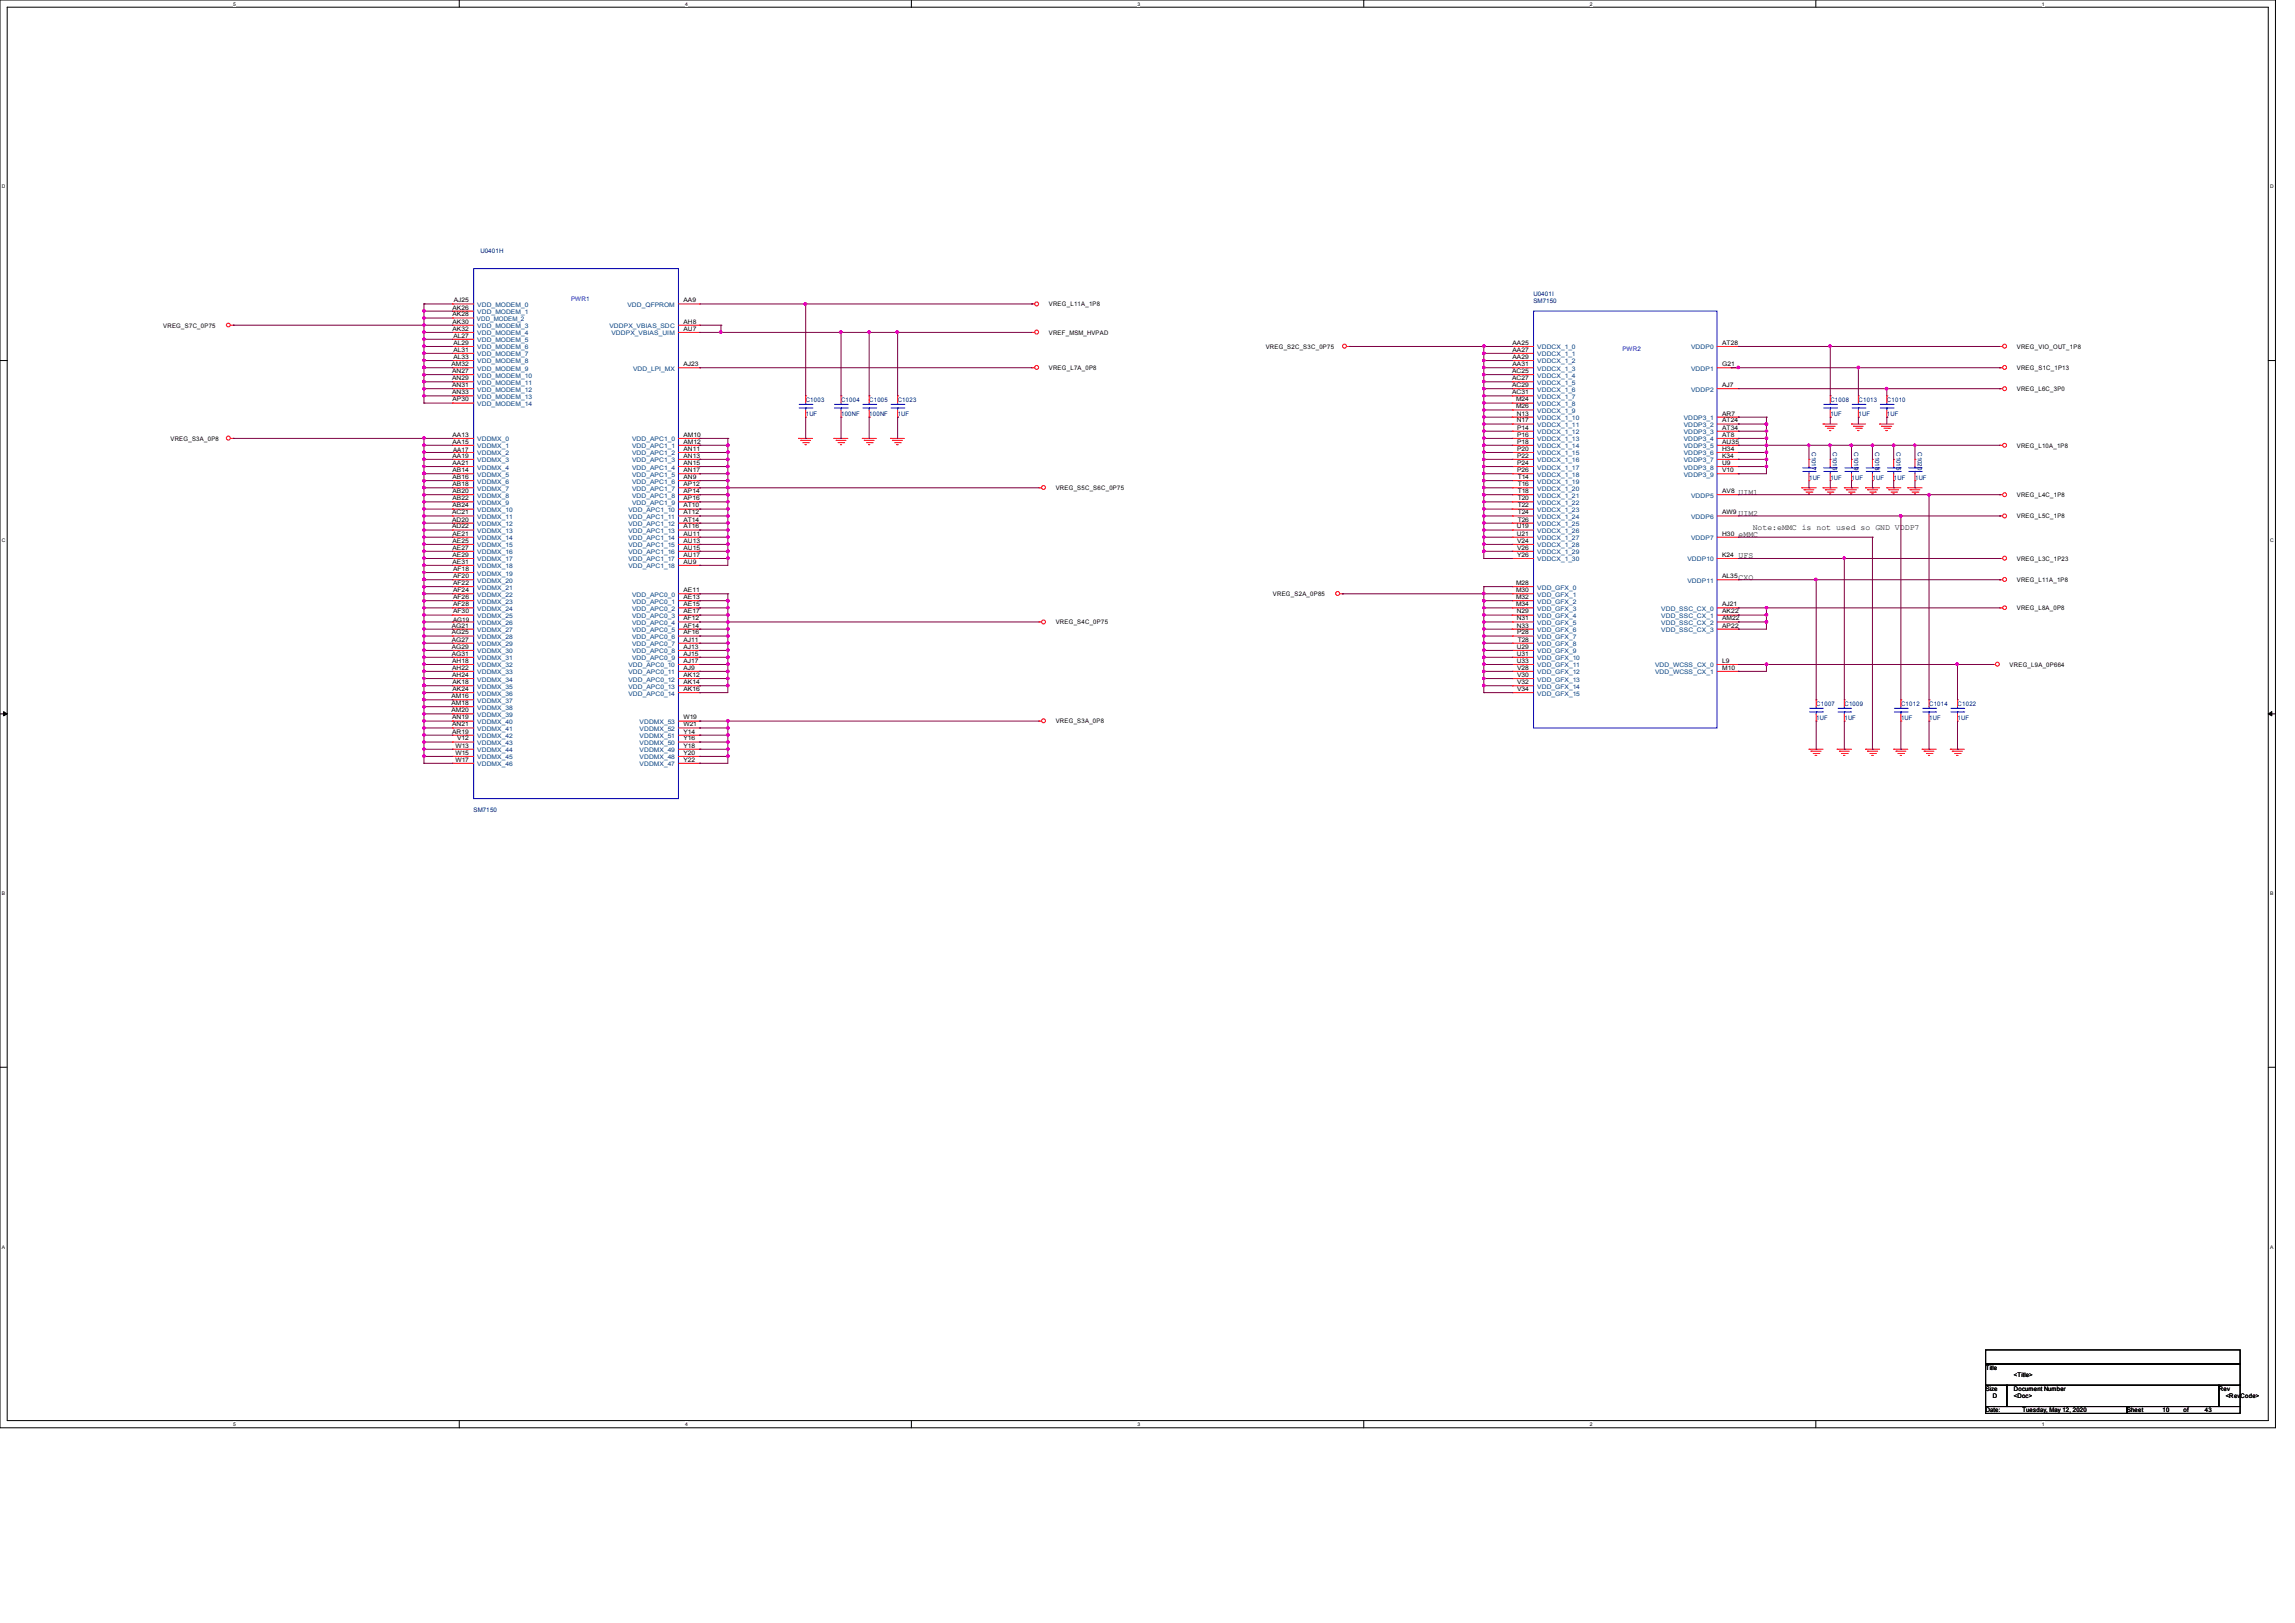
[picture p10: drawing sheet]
<svg xmlns="http://www.w3.org/2000/svg" width="297mm" height="210mm" viewBox="0 0 297 210" stroke-linecap="round" stroke-linejoin="round" font-family="sans-serif">
<defs><g id="words">
<g font-size="1.1">
<text x="225" y="64.1">UIM1</text>
<text x="225" y="69.5">eMMC</text>
<text x="225" y="66.8">UIM2</text>
<text x="226.8" y="68.6">Note:eMMC is not used so GND VDDP7</text>
<text x="225" y="75">CXO</text>
<text x="225" y="72.3">UFS</text>
</g>
<g font-size=".8" fill="#000080">
<text x="62.2" y="32.8">U0401H</text>
<text x="198.5" y="38.3">U0401I</text>
<text x="198.5" y="39.2">SM7150</text>
<text x="104.3" y="52">C1003</text>
<text x="104.3" y="53.8">1UF</text>
<text x="108.8" y="52">C1004</text>
<text x="108.8" y="53.8">100NF</text>
<text x="112.5" y="52">C1005</text>
<text x="112.5" y="53.8">100NF</text>
<text x="116.2" y="52">C1023</text>
<text x="116.2" y="53.8">1UF</text>
<text x="236.9" y="52">C1008</text>
<text x="236.9" y="53.8">1UF</text>
<text x="240.5" y="52">C1013</text>
<text x="240.5" y="53.8">1UF</text>
<text x="244.2" y="52">C1010</text>
<text x="244.2" y="53.8">1UF</text>
<text x="234.5" y="58.5" transform="rotate(90 234.5 58.5)">C1017</text>
<text x="237.2" y="58.5" transform="rotate(90 237.2 58.5)">C1016</text>
<text x="240" y="58.5" transform="rotate(90 240 58.5)">C1019</text>
<text x="242.7" y="58.5" transform="rotate(90 242.7 58.5)">C1018</text>
<text x="245.4" y="58.5" transform="rotate(90 245.4 58.5)">C1015</text>
<text x="248.2" y="58.5" transform="rotate(90 248.2 58.5)">C1020</text>
<text x="234.1" y="62.1">1UF</text>
<text x="236.9" y="62.1">1UF</text>
<text x="239.6" y="62.1">1UF</text>
<text x="242.3" y="62.1">1UF</text>
<text x="245.1" y="62.1">1UF</text>
<text x="247.8" y="62.1">1UF</text>
<text x="235" y="91.3">C1007</text>
<text x="235" y="93.1">1UF</text>
<text x="238.7" y="91.3">C1009</text>
<text x="238.7" y="93.1">1UF</text>
<text x="246" y="91.3">C1012</text>
<text x="246" y="93.1">1UF</text>
<text x="249.7" y="91.3">C1014</text>
<text x="249.7" y="93.1">1UF</text>
<text x="253.3" y="91.3">C1022</text>
<text x="253.3" y="93.1">1UF</text>
<text x="61.3" y="105">SM7150</text>
</g>
<g font-size=".8">
<text x="58.6" y="40">AK26</text>
<text x="58.6" y="40.9">AK28</text>
<text x="58.6" y="41.9">AK30</text>
<text x="58.7" y="39.1">AJ25</text>
<text x="88.4" y="39.1">AA9</text>
<text x="88.4" y="41.9">AH8</text>
<text x="135.7" y="39.6">VREG_L11A_1P8</text>
<text x="21.1" y="42.4">VREG_S7C_0P75</text>
<text x="58.4" y="47.4">AM32</text>
<text x="58.6" y="42.8">AK32</text>
<text x="58.7" y="43.7">AL27</text>
<text x="58.7" y="44.6">AL29</text>
<text x="58.7" y="45.5">AL31</text>
<text x="58.7" y="46.4">AL33</text>
<text x="88.4" y="42.8">AU7</text>
<text x="88.4" y="47.4">AJ23</text>
<text x="135.7" y="43.3">VREF_MSM_HVPAD</text>
<text x="135.7" y="47.9">VREG_L7A_0P8</text>
<text x="163.8" y="45.1">VREG_S2C_S3C_0P75</text>
<text x="195.7" y="44.6">AA25</text>
<text x="195.7" y="45.5">AA27</text>
<text x="195.7" y="46.4">AA29</text>
<text x="195.7" y="47.4">AA31</text>
<text x="222.9" y="44.6">AT28</text>
<text x="222.9" y="47.4">G21</text>
<text x="261" y="45.1">VREG_VIO_OUT_1P8</text>
<text x="261" y="47.9">VREG_S1C_1P13</text>
<text x="58.5" y="48.3">AN27</text>
<text x="58.5" y="49.2">AN29</text>
<text x="58.5" y="50.1">AN31</text>
<text x="58.5" y="51">AN33</text>
<text x="58.6" y="51.9">AP30</text>
<text x="195.7" y="48.3">AC25</text>
<text x="195.7" y="49.2">AC27</text>
<text x="195.7" y="50.1">AC29</text>
<text x="195.7" y="51">AC31</text>
<text x="196.2" y="51.9">M24</text>
<text x="196.2" y="52.8">M26</text>
<text x="196.3" y="53.8">N13</text>
<text x="222.9" y="50.1">AJ7</text>
<text x="222.9" y="53.8">AR7</text>
<text x="261" y="50.6">VREG_L6C_3P0</text>
<text x="22.1" y="57">VREG_S3A_0P8</text>
<text x="58.6" y="56.5">AA13</text>
<text x="58.6" y="57.4">AA15</text>
<text x="58.6" y="59.2">AA19</text>
<text x="58.6" y="58.5">AA17</text>
<text x="88.4" y="56.5">AM10</text>
<text x="88.4" y="57.4">AM12</text>
<text x="88.4" y="58.3">AN11</text>
<text x="88.4" y="59.2">AN13</text>
<text x="196.3" y="54.7">N17</text>
<text x="196.3" y="55.6">P14</text>
<text x="196.3" y="56.5">P16</text>
<text x="196.3" y="57.4">P18</text>
<text x="196.3" y="58.3">P20</text>
<text x="196.3" y="59.2">P22</text>
<text x="222.9" y="54.7">AT24</text>
<text x="222.9" y="55.6">AT34</text>
<text x="222.9" y="56.5">AT8</text>
<text x="222.9" y="57.4">AU35</text>
<text x="222.9" y="58.3">H34</text>
<text x="222.9" y="59.2">K34</text>
<text x="261" y="57.9">VREG_L10A_1P8</text>
<text x="58.6" y="60.2">AA21</text>
<text x="58.6" y="61.1">AB14</text>
<text x="58.6" y="62">AB16</text>
<text x="58.6" y="62.9">AB18</text>
<text x="58.6" y="63.8">AB20</text>
<text x="58.6" y="64.7">AB22</text>
<text x="58.6" y="65.7">AB24</text>
<text x="88.4" y="60.2">AN15</text>
<text x="88.4" y="61.1">AN17</text>
<text x="88.4" y="62">AN9</text>
<text x="88.4" y="62.9">AP12</text>
<text x="88.4" y="63.8">AP14</text>
<text x="88.4" y="64.7">AP16</text>
<text x="88.4" y="65.7">AT10</text>
<text x="136.6" y="63.4">VREG_S5C_S6C_0P75</text>
<text x="196.3" y="60.2">P24</text>
<text x="196.3" y="61.1">P26</text>
<text x="196.4" y="62">T14</text>
<text x="196.4" y="62.9">T16</text>
<text x="196.4" y="63.8">T18</text>
<text x="196.4" y="64.7">T20</text>
<text x="196.4" y="65.7">T22</text>
<text x="222.9" y="60.2">U9</text>
<text x="222.9" y="61.1">V10</text>
<text x="222.9" y="63.8">AV8</text>
<text x="261" y="64.3">VREG_L4C_1P8</text>
<text x="58.5" y="66.5">AC21</text>
<text x="58.5" y="67.5">AD20</text>
<text x="58.5" y="68.4">AD22</text>
<text x="58.6" y="69.3">AE21</text>
<text x="58.6" y="70.2">AE25</text>
<text x="58.6" y="71.1">AE27</text>
<text x="88.4" y="66.5">AT12</text>
<text x="88.4" y="67.5">AT14</text>
<text x="88.4" y="68.4">AT16</text>
<text x="88.4" y="69.3">AU11</text>
<text x="88.4" y="70.2">AU13</text>
<text x="88.4" y="71.1">AU15</text>
<text x="196.3" y="68.4">U19</text>
<text x="196.3" y="69.3">U21</text>
<text x="196.3" y="70.2">V24</text>
<text x="196.3" y="71.1">V26</text>
<text x="196.4" y="66.5">T24</text>
<text x="196.4" y="67.5">T26</text>
<text x="222.9" y="66.5">AW9</text>
<text x="222.9" y="69.3">H30</text>
<text x="261" y="67.1">VREG_L5C_1P8</text>
<text x="58.6" y="72.1">AE29</text>
<text x="58.6" y="72.9">AE31</text>
<text x="58.6" y="73.9">AF18</text>
<text x="58.6" y="74.8">AF20</text>
<text x="58.6" y="75.7">AF22</text>
<text x="58.6" y="76.6">AF24</text>
<text x="58.6" y="77.5">AF26</text>
<text x="88.4" y="72.1">AU17</text>
<text x="88.4" y="72.9">AU9</text>
<text x="88.4" y="76.6">AE11</text>
<text x="88.4" y="77.5">AE13</text>
<text x="164.7" y="77.1">VREG_S2A_0P85</text>
<text x="196.2" y="75.7">M28</text>
<text x="196.2" y="76.6">M30</text>
<text x="196.2" y="77.5">M32</text>
<text x="196.3" y="72.1">Y26</text>
<text x="222.9" y="72.1">K24</text>
<text x="222.9" y="74.8">AL35</text>
<text x="261" y="72.6">VREG_L3C_1P23</text>
<text x="261" y="75.3">VREG_L11A_1P8</text>
<text x="58.5" y="81.2">AG21</text>
<text x="58.5" y="82.1">AG25</text>
<text x="58.5" y="83">AG27</text>
<text x="58.5" y="83.9">AG29</text>
<text x="58.6" y="80.4">AG19</text>
<text x="58.6" y="78.4">AF28</text>
<text x="58.6" y="79.4">AF30</text>
<text x="88.4" y="78.4">AE15</text>
<text x="88.4" y="79.4">AE17</text>
<text x="88.4" y="80.3">AF12</text>
<text x="88.4" y="81.2">AF14</text>
<text x="88.4" y="82.1">AF16</text>
<text x="88.4" y="83">AJ11</text>
<text x="88.4" y="83.9">AJ13</text>
<text x="136.6" y="80.8">VREG_S4C_0P75</text>
<text x="196.2" y="78.4">M34</text>
<text x="196.3" y="79.4">N29</text>
<text x="196.3" y="80.3">N31</text>
<text x="196.3" y="81.2">N33</text>
<text x="196.3" y="83.9">U29</text>
<text x="196.3" y="82.1">P28</text>
<text x="196.4" y="83">T28</text>
<text x="222.9" y="78.4">AJ21</text>
<text x="222.9" y="79.4">AK22</text>
<text x="222.9" y="80.3">AM22</text>
<text x="222.9" y="81.2">AP22</text>
<text x="261" y="79">VREG_L8A_0P8</text>
<text x="58.5" y="84.8">AG31</text>
<text x="58.5" y="85.8">AH18</text>
<text x="58.5" y="86.7">AH22</text>
<text x="58.5" y="87.6">AH24</text>
<text x="58.6" y="88.5">AK18</text>
<text x="58.6" y="89.4">AK24</text>
<text x="88.4" y="84.8">AJ15</text>
<text x="88.4" y="85.8">AJ17</text>
<text x="88.4" y="86.7">AJ9</text>
<text x="88.4" y="87.6">AK12</text>
<text x="88.4" y="88.5">AK14</text>
<text x="88.4" y="89.4">AK16</text>
<text x="196.3" y="84.8">U31</text>
<text x="196.3" y="85.8">U33</text>
<text x="196.3" y="86.7">V28</text>
<text x="196.3" y="87.6">V30</text>
<text x="196.3" y="88.5">V32</text>
<text x="196.3" y="89.4">V34</text>
<text x="222.9" y="85.8">L9</text>
<text x="222.9" y="86.7">M10</text>
<text x="260.1" y="86.3">VREG_L9A_0P664</text>
<text x="58.4" y="90.3">AM16</text>
<text x="58.4" y="91.2">AM18</text>
<text x="58.4" y="92.2">AM20</text>
<text x="58.5" y="93.1">AN19</text>
<text x="58.5" y="94">AN21</text>
<text x="58.5" y="94.9">AR19</text>
<text x="59.1" y="95.8">V12</text>
<text x="88.4" y="95.8">Y16</text>
<text x="88.4" y="94.9">Y14</text>
<text x="88.4" y="94">W21</text>
<text x="88.4" y="93.1">W19</text>
<text x="136.6" y="93.6">VREG_S3A_0P8</text>
<text x="58.9" y="96.7">W13</text>
<text x="58.9" y="97.7">W15</text>
<text x="58.9" y="98.6">W17</text>
<text x="88.4" y="98.6">Y22</text>
<text x="88.4" y="97.7">Y20</text>
<text x="88.4" y="96.7">Y18</text>
<text x="257" y="177.2">Title</text>
<text x="260.6" y="178.2">&lt;Title&gt;</text>
<text x="257" y="180">Size</text>
<text x="257" y="182.8">Date:</text>
<text x="257.9" y="180.9">D</text>
<text x="260.6" y="180">Document Number</text>
<text x="260.6" y="180.9">&lt;Doc&gt;</text>
<text x="261.7" y="182.8">Tuesday, May 12, 2020</text>
<text x="275.3" y="182.8">Sheet</text>
<text x="279.8" y="182.8">10</text>
<text x="282.6" y="182.8">of</text>
<text x="285.3" y="182.8">43</text>
<text x="287.2" y="180">Rev</text>
<text x="288.1" y="180.9">&lt;RevCode&gt;</text>
</g>
<g font-size=".8" fill="#004080">
<text x="61.7" y="41.5">VDD_MODEM_2</text>
<text x="61.8" y="39.7">VDD_MODEM_0</text>
<text x="61.8" y="40.6">VDD_MODEM_1</text>
<text x="81.2" y="39.7">VDD_QFPROM</text>
<text x="61.8" y="42.5">VDD_MODEM_3</text>
<text x="61.8" y="43.4">VDD_MODEM_4</text>
<text x="61.8" y="44.3">VDD_MODEM_5</text>
<text x="61.8" y="45.2">VDD_MODEM_6</text>
<text x="61.8" y="46.1">VDD_MODEM_7</text>
<text x="61.8" y="47">VDD_MODEM_8</text>
<text x="61.8" y="48">VDD_MODEM_9</text>
<text x="78.9" y="42.5">VDDPX_VBIAS_SDC</text>
<text x="79.1" y="43.4">VDDPX_VBIAS_UIM</text>
<text x="81.9" y="48">VDD_LPI_MX</text>
<text x="198.9" y="45.2">VDDCX_1_0</text>
<text x="198.9" y="46.1">VDDCX_1_1</text>
<text x="198.9" y="47">VDDCX_1_2</text>
<text x="198.9" y="48">VDDCX_1_3</text>
<text x="218.8" y="45.2">VDDP0</text>
<text x="218.8" y="48">VDDP1</text>
<text x="61.8" y="48.9">VDD_MODEM_10</text>
<text x="61.8" y="49.8">VDD_MODEM_11</text>
<text x="61.8" y="50.7">VDD_MODEM_12</text>
<text x="61.8" y="51.6">VDD_MODEM_13</text>
<text x="61.8" y="52.5">VDD_MODEM_14</text>
<text x="198.9" y="48.9">VDDCX_1_4</text>
<text x="198.9" y="49.8">VDDCX_1_5</text>
<text x="198.9" y="50.7">VDDCX_1_6</text>
<text x="198.9" y="51.6">VDDCX_1_7</text>
<text x="198.9" y="52.5">VDDCX_1_8</text>
<text x="198.9" y="53.4">VDDCX_1_9</text>
<text x="218.8" y="50.7">VDDP2</text>
<text x="61.8" y="57.1">VDDMX_0</text>
<text x="61.8" y="58">VDDMX_1</text>
<text x="61.8" y="58.9">VDDMX_2</text>
<text x="61.8" y="59.8">VDDMX_3</text>
<text x="81.8" y="57.1">VDD_APC1_0</text>
<text x="81.8" y="58">VDD_APC1_1</text>
<text x="81.8" y="58.9">VDD_APC1_2</text>
<text x="81.8" y="59.8">VDD_APC1_3</text>
<text x="198.9" y="54.4">VDDCX_1_10</text>
<text x="198.9" y="55.2">VDDCX_1_11</text>
<text x="198.9" y="56.2">VDDCX_1_12</text>
<text x="198.9" y="57.1">VDDCX_1_13</text>
<text x="198.9" y="58">VDDCX_1_14</text>
<text x="198.9" y="58.9">VDDCX_1_15</text>
<text x="198.9" y="59.8">VDDCX_1_16</text>
<text x="217.9" y="54.4">VDDP3_1</text>
<text x="217.9" y="55.2">VDDP3_2</text>
<text x="217.9" y="56.2">VDDP3_3</text>
<text x="217.9" y="57.1">VDDP3_4</text>
<text x="217.9" y="58">VDDP3_5</text>
<text x="217.9" y="58.9">VDDP3_6</text>
<text x="217.9" y="59.8">VDDP3_7</text>
<text x="61.8" y="60.7">VDDMX_4</text>
<text x="61.8" y="61.7">VDDMX_5</text>
<text x="61.8" y="62.6">VDDMX_6</text>
<text x="61.8" y="63.5">VDDMX_7</text>
<text x="61.8" y="64.4">VDDMX_8</text>
<text x="61.8" y="65.3">VDDMX_9</text>
<text x="81.8" y="60.7">VDD_APC1_4</text>
<text x="81.8" y="61.7">VDD_APC1_5</text>
<text x="81.8" y="62.6">VDD_APC1_6</text>
<text x="81.8" y="63.5">VDD_APC1_7</text>
<text x="81.8" y="64.4">VDD_APC1_8</text>
<text x="81.8" y="65.3">VDD_APC1_9</text>
<text x="198.9" y="60.7">VDDCX_1_17</text>
<text x="198.9" y="61.7">VDDCX_1_18</text>
<text x="198.9" y="62.6">VDDCX_1_19</text>
<text x="198.9" y="63.5">VDDCX_1_20</text>
<text x="198.9" y="64.4">VDDCX_1_21</text>
<text x="198.9" y="65.3">VDDCX_1_22</text>
<text x="217.9" y="60.7">VDDP3_8</text>
<text x="217.9" y="61.7">VDDP3_9</text>
<text x="218.8" y="64.4">VDDP5</text>
<text x="61.8" y="66.3">VDDMX_10</text>
<text x="61.8" y="67.1">VDDMX_11</text>
<text x="61.8" y="68.1">VDDMX_12</text>
<text x="61.8" y="69">VDDMX_13</text>
<text x="61.8" y="69.9">VDDMX_14</text>
<text x="61.8" y="70.8">VDDMX_15</text>
<text x="61.8" y="71.7">VDDMX_16</text>
<text x="81.3" y="66.3">VDD_APC1_10</text>
<text x="81.3" y="67.1">VDD_APC1_11</text>
<text x="81.3" y="68.1">VDD_APC1_12</text>
<text x="81.3" y="69">VDD_APC1_13</text>
<text x="81.3" y="69.9">VDD_APC1_14</text>
<text x="81.3" y="70.8">VDD_APC1_15</text>
<text x="81.3" y="71.7">VDD_APC1_16</text>
<text x="198.9" y="66.3">VDDCX_1_23</text>
<text x="198.9" y="67.1">VDDCX_1_24</text>
<text x="198.9" y="68.1">VDDCX_1_25</text>
<text x="198.9" y="69">VDDCX_1_26</text>
<text x="198.9" y="69.9">VDDCX_1_27</text>
<text x="198.9" y="70.8">VDDCX_1_28</text>
<text x="198.9" y="71.7">VDDCX_1_29</text>
<text x="218.8" y="67.1">VDDP6</text>
<text x="218.8" y="69.9">VDDP7</text>
<text x="61.8" y="72.6">VDDMX_17</text>
<text x="61.8" y="73.5">VDDMX_18</text>
<text x="61.8" y="74.5">VDDMX_19</text>
<text x="61.8" y="75.4">VDDMX_20</text>
<text x="61.8" y="76.3">VDDMX_21</text>
<text x="61.8" y="77.2">VDDMX_22</text>
<text x="81.3" y="72.6">VDD_APC1_17</text>
<text x="81.3" y="73.5">VDD_APC1_18</text>
<text x="81.8" y="77.2">VDD_APC0_0</text>
<text x="198.9" y="72.6">VDDCX_1_30</text>
<text x="198.9" y="76.3">VDD_GFX_0</text>
<text x="198.9" y="77.2">VDD_GFX_1</text>
<text x="218.4" y="72.6">VDDP10</text>
<text x="218.4" y="75.4">VDDP11</text>
<text x="61.8" y="78.1">VDDMX_23</text>
<text x="61.8" y="79">VDDMX_24</text>
<text x="61.8" y="80">VDDMX_25</text>
<text x="61.8" y="80.9">VDDMX_26</text>
<text x="61.8" y="81.8">VDDMX_27</text>
<text x="61.8" y="82.7">VDDMX_28</text>
<text x="61.8" y="83.6">VDDMX_29</text>
<text x="81.8" y="78.1">VDD_APC0_1</text>
<text x="81.8" y="79">VDD_APC0_2</text>
<text x="81.8" y="80">VDD_APC0_3</text>
<text x="81.8" y="80.9">VDD_APC0_4</text>
<text x="81.8" y="81.8">VDD_APC0_5</text>
<text x="81.8" y="82.7">VDD_APC0_6</text>
<text x="81.8" y="83.6">VDD_APC0_7</text>
<text x="198.9" y="78.1">VDD_GFX_2</text>
<text x="198.9" y="79">VDD_GFX_3</text>
<text x="198.9" y="80">VDD_GFX_4</text>
<text x="198.9" y="80.9">VDD_GFX_5</text>
<text x="198.9" y="81.8">VDD_GFX_6</text>
<text x="198.9" y="82.7">VDD_GFX_7</text>
<text x="198.9" y="83.6">VDD_GFX_8</text>
<text x="215" y="79">VDD_SSC_CX_0</text>
<text x="215" y="80">VDD_SSC_CX_1</text>
<text x="215" y="80.9">VDD_SSC_CX_2</text>
<text x="215" y="81.8">VDD_SSC_CX_3</text>
<text x="61.8" y="84.5">VDDMX_30</text>
<text x="61.8" y="85.4">VDDMX_31</text>
<text x="61.8" y="86.4">VDDMX_32</text>
<text x="61.8" y="87.2">VDDMX_33</text>
<text x="61.8" y="88.2">VDDMX_34</text>
<text x="61.8" y="89.1">VDDMX_35</text>
<text x="81.3" y="86.4">VDD_APC0_10</text>
<text x="81.3" y="87.2">VDD_APC0_11</text>
<text x="81.3" y="88.2">VDD_APC0_12</text>
<text x="81.3" y="89.1">VDD_APC0_13</text>
<text x="81.8" y="84.5">VDD_APC0_8</text>
<text x="81.8" y="85.4">VDD_APC0_9</text>
<text x="198.9" y="84.5">VDD_GFX_9</text>
<text x="198.9" y="85.4">VDD_GFX_10</text>
<text x="198.9" y="86.4">VDD_GFX_11</text>
<text x="198.9" y="87.2">VDD_GFX_12</text>
<text x="198.9" y="88.2">VDD_GFX_13</text>
<text x="198.9" y="89.1">VDD_GFX_14</text>
<text x="214.2" y="86.4">VDD_WCSS_CX_0</text>
<text x="214.2" y="87.2">VDD_WCSS_CX_1</text>
<text x="61.8" y="90">VDDMX_36</text>
<text x="61.8" y="90.9">VDDMX_37</text>
<text x="61.8" y="91.8">VDDMX_38</text>
<text x="61.8" y="92.8">VDDMX_39</text>
<text x="61.8" y="93.7">VDDMX_40</text>
<text x="61.8" y="94.6">VDDMX_41</text>
<text x="61.8" y="95.5">VDDMX_42</text>
<text x="81.3" y="90">VDD_APC0_14</text>
<text x="82.8" y="95.5">VDDMX_51</text>
<text x="82.8" y="94.6">VDDMX_52</text>
<text x="82.8" y="93.7">VDDMX_53</text>
<text x="198.9" y="90">VDD_GFX_15</text>
<text x="61.8" y="96.4">VDDMX_43</text>
<text x="61.8" y="97.3">VDDMX_44</text>
<text x="61.8" y="98.3">VDDMX_45</text>
<text x="61.8" y="99.1">VDDMX_46</text>
<text x="82.8" y="99.1">VDDMX_47</text>
<text x="82.8" y="98.3">VDDMX_48</text>
<text x="82.8" y="97.3">VDDMX_49</text>
<text x="82.8" y="96.4">VDDMX_50</text>
</g>
<g font-size=".8" fill="#00f">
<text x="73.9" y="38.9">PWR1</text>
<text x="210" y="45.4">PWR2</text>
</g>
<g font-size=".6">
<text x="30.2" y=".7">5</text>
<text x="88.7" y=".7">4</text>
<text x="147.2" y=".7">3</text>
<text x="205.7" y=".7">2</text>
<text x="264.2" y=".7">1</text>
<text x=".3" y="24.4">D</text>
<text x="293.8" y="24.4">D</text>
<text x=".3" y="70.1">C</text>
<text x="293.8" y="70.1">C</text>
<text x=".3" y="115.8">B</text>
<text x="293.8" y="115.8">B</text>
<text x=".3" y="161.5">A</text>
<text x="293.8" y="161.5">A</text>
<text x="30.2" y="184.5">5</text>
<text x="88.7" y="184.5">4</text>
<text x="147.2" y="184.5">3</text>
<text x="205.7" y="184.5">2</text>
<text x="264.2" y="184.5">1</text>
</g>
</g></defs>
<path d="M0 0h294.5v184.7h-294.5zM.9 .9h292.6v182.9h-292.6z" fill="none" stroke="#000" stroke-width=".13"/>
<g fill="#fff">
<path d="M30.2 .1h.3v.7h-.3z"/>
<path d="M30.2 183.9h.3v.8h-.3z"/>
</g>
<path d="M59.4 0v.9M59.4 183.8v.9" fill="none" stroke="#000" stroke-width=".13"/>
<g fill="#fff">
<path d="M88.7 .1h.3v.7h-.3z"/>
<path d="M88.7 183.9h.3v.8h-.3z"/>
</g>
<path d="M117.9 0v.9M117.9 183.8v.9" fill="none" stroke="#000" stroke-width=".13"/>
<g fill="#fff">
<path d="M147.2 .1h.3v.7h-.3z"/>
<path d="M147.2 183.9h.3v.8h-.3z"/>
</g>
<path d="M176.5 0v.9M176.5 183.8v.9" fill="none" stroke="#000" stroke-width=".13"/>
<g fill="#fff">
<path d="M205.7 .1h.4v.7h-.4z"/>
<path d="M205.7 183.9h.4v.8h-.4z"/>
</g>
<path d="M235 0v.9M235 183.8v.9" fill="none" stroke="#000" stroke-width=".13"/>
<g fill="#fff">
<path d="M264.2 .1h.4v.7h-.4z"/>
<path d="M264.2 183.9h.4v.8h-.4z"/>
<path d="M.3 23.8h.4v.7h-.4z"/>
<path d="M293.8 23.8h.5v.7h-.5z"/>
<path d="M.3 69.5h.4v.7h-.4z"/>
<path d="M293.8 69.5h.5v.7h-.5z"/>
</g>
<path d="M0 46.7h.9M293.5 46.7h1" fill="none" stroke="#000" stroke-width=".13"/>
<g fill="#fff">
<path d="M.3 115.2h.4v.8h-.4z"/>
<path d="M293.8 115.2h.4v.8h-.4z"/>
</g>
<path d="M0 92.4h.9M293.5 92.4h1" fill="none" stroke="#000" stroke-width=".13"/>
<path d="M.5 92.1l.4 .3-.4 .2zM293.5 92.4l.5-.3v.5z" fill="#000" stroke="#000" stroke-width=".13"/>
<g fill="#fff">
<path d="M.3 161h.3v.7h-.3z"/>
<path d="M293.8 161h.4v.7h-.4z"/>
</g>
<path d="M0 138.1h.9M293.5 138.1h1M257 174.7h32.9v1.8h-32.9zM257 176.5h32.9v2.7h-32.9zM257 179.2h2.7v2.8h-2.7zM259.7 179.2h27.4v2.8h-27.4zM287.1 179.2h2.8v2.8h-2.8zM257 182h18.3v.9h-18.3zM275.3 182h14.6v.9h-14.6z" fill="none" stroke="#000" stroke-width=".13"/>
<g fill="none" stroke="#f00" stroke-width=".13">
<path d="M58.5 39.3h.1M58.5 39.3h2.8M87.8 39.3h2.8M90.6 39.3h.1M133.5 39.3h.1M133.5 39.3h.4M29.8 42.1h.4M29.8 56.7h.4M30.2 42.1h.1M30.2 56.7h.1M58.5 40.3h.1M58.5 41.1h.1"/>
<path d="M58.5 42.1h.1M58.5 43h.1M58.5 43.9h.1M58.5 44.8h.1M58.5 45.7h.1M58.5 46.7h.1M58.5 47.6h.1M58.5 48.5h.1M58.5 49.4h.1M58.5 50.3h.1M58.5 51.2h.1M58.5 52.2h.1"/>
<path d="M58.5 56.7h.1M58.5 57.6h.1M58.5 58.5h.1M58.5 59.4h.1M58.5 42.1h2.8M58.5 56.7h2.8M58.5 43h2.8M58.5 47.6h2.8M58.5 44.8h2.8M58.5 50.3h2.8M58.5 57.6h2.8M58.5 45.7h2.8"/>
<path d="M58.5 46.7h2.8M58.5 48.5h2.8M58.5 49.4h2.8M58.5 51.2h2.8M58.5 52.2h2.8M58.5 58.5h2.8M58.5 59.4h2.8M58.5 40.3h2.8M58.5 41.1h2.8M58.5 43.9h2.8M87.8 42.1h2.8M87.8 56.7h2.8"/>
<path d="M87.8 43h2.8M87.8 47.6h2.8M87.8 57.6h2.8M87.8 58.5h2.8M87.8 59.4h2.8M90.6 42.1h.1M90.6 43h.1M90.6 47.6h.1M90.6 56.7h.1M90.6 57.6h.1M90.6 58.5h.1M90.6 59.4h.1"/>
<path d="M103.3 56.7h.1M103.3 56.7h1.9M103.6 57h.1M103.6 57h1.3M103.9 57.3h.7M104.2 57.5h.1M104.2 57.5h.2M104.3 51.2h.1M104.3 54h.1M104.3 51.2v1M104.3 53v1M104.6 57.3h.1"/>
<path d="M107.9 56.7h.1M107.9 56.7h1.8M108.2 57h.1M108.2 57h1.3M108.5 57.3h.7M108.8 57.5h.1M108.8 51.2h.1M108.8 54h.1M108.8 51.2v1M108.8 53v1M109.2 57.3h.1M111.6 56.7h.1"/>
<path d="M111.6 56.7h1.8M111.8 57h.1M111.8 57h1.3M112.1 57.3h.8M112.4 57.5h.1M112.4 57.5h.2M112.5 51.2h.1M112.5 54h.1M112.5 51.2v1M112.5 53v1M112.9 57.3h.1M115.2 56.7h.1"/>
<path d="M115.2 56.7h1.9M115.5 57h.1M115.5 57h1.3M115.8 57.3h.7M116 57.5h.1M116 57.5h.2M116.2 51.2h.1M116.2 54h.1M116.2 51.2v1M116.2 53v1M116.5 57.3h.1M133.5 43h.1"/>
<path d="M133.5 47.6h.1M133.5 43h.4M133.5 47.6h.4M174.3 44.8h.4M174.7 44.8h.1M195.7 44.8h.1M195.7 45.7h.1M195.7 46.7h.1M195.7 47.6h.1M195.7 48.5h.1M195.7 49.4h.1M195.7 50.3h.1"/>
<path d="M195.7 51.2h.1M195.7 52.2h.1M195.7 53h.1M195.7 54h.1M195.7 54.9h.1M195.7 55.8h.1M195.7 56.7h.1M195.7 57.6h.1M195.7 58.5h.1M195.7 59.4h.1M195.7 56.7h2.8M195.7 47.6h2.8"/>
<path d="M195.7 44.8h2.8M195.7 50.3h2.8M195.7 57.6h2.8M195.7 54.9h2.8M195.7 45.7h2.8M195.7 46.7h2.8M195.7 48.5h2.8M195.7 49.4h2.8M195.7 51.2h2.8M195.7 52.2h2.8M195.7 53h2.8M195.7 54h2.8"/>
<path d="M195.7 55.8h2.8M195.7 58.5h2.8M195.7 59.4h2.8M222.2 56.7h2.8M222.2 47.6h2.8M222.2 44.8h2.8M222.2 50.3h2.8M222.2 57.6h2.8M222.2 54.9h2.8M222.2 54h2.8M222.2 55.8h2.8M222.2 58.5h2.8"/>
<path d="M222.2 59.4h2.8M225 44.8h.1M225 47.6h.1M225 50.3h.1M225 54h.1M225 54.9h.1M225 55.8h.1M225 56.7h.1M225 57.6h.1M225 58.5h.1M225 59.4h.1M234.1 59.4h.1"/>
<path d="M234.1 59.4v1M235.9 54.9h.1M235.9 54.9h1.8M236.2 55.2h.1M236.2 55.2h1.3M236.5 55.4h.7M236.8 55.7h.1M236.9 59.4h.1M236.9 51.2h.1M236.9 54h.1M236.9 51.2v1M236.9 53v1"/>
<path d="M236.9 59.4v1M237.2 55.4h.1M239.6 54.9h.1M239.6 59.4h.1M239.6 54.9h1.8M239.6 59.4v1M239.9 55.2h.1M239.9 55.2h1.2M240.2 55.4h.7M240.4 55.7h.1M240.4 55.7h.2M240.5 51.2h.1"/>
<path d="M240.5 54h.1M240.5 51.2v1M240.5 53v1M240.9 55.4h.1M242.3 59.4h.1M242.3 59.4v1M243.2 54.9h.1M243.2 54.9h1.9M243.5 55.2h.1M243.5 55.2h1.3M243.8 55.4h.7M244.1 55.7h.1"/>
<path d="M244.1 55.7h.2M244.2 51.2h.1M244.2 54h.1M244.2 51.2v1M244.2 53v1M244.5 55.4h.1M245.1 59.4h.1M245.1 59.4v1M247.8 59.4h.1M247.8 59.4v1M258.8 44.8h.1M258.8 47.6h.1"/>
<path d="M258.8 50.3h.1M258.8 57.6h.1M258.8 47.6h.4M258.8 44.8h.4M258.8 50.3h.4M258.8 57.6h.4M58.5 60.4h.1M58.5 61.3h.1M58.5 62.2h.1M58.5 63.1h.1M58.5 64h.1M58.5 64.9h.1"/>
<path d="M58.5 65.9h.1M58.5 66.8h.1M58.5 67.7h.1M58.5 68.6h.1M58.5 69.5h.1M58.5 70.4h.1M58.5 71.3h.1M58.5 72.3h.1M58.5 73.2h.1M58.5 74.1h.1M58.5 75h.1M58.5 75.9h.1"/>
<path d="M58.5 76.8h.1M58.5 77.7h.1M58.5 78.7h.1M58.5 79.6h.1M58.5 63.1h2.8M58.5 76.8h2.8M58.5 64h2.8M58.5 66.8h2.8M58.5 72.3h2.8M58.5 75h2.8M58.5 78.7h2.8M58.5 60.4h2.8"/>
<path d="M58.5 61.3h2.8M58.5 62.2h2.8M58.5 64.9h2.8M58.5 65.9h2.8M58.5 67.7h2.8M58.5 68.6h2.8M58.5 69.5h2.8M58.5 70.4h2.8M58.5 71.3h2.8M58.5 75.9h2.8M58.5 77.7h2.8M58.5 79.6h2.8"/>
<path d="M58.5 73.2h2.8M58.5 74.1h2.8M87.8 63.1h2.8M87.8 76.8h2.8M87.8 64h2.8M87.8 66.8h2.8M87.8 72.3h2.8M87.8 78.7h2.8M87.8 60.4h2.8M87.8 61.3h2.8M87.8 62.2h2.8M87.8 64.9h2.8"/>
<path d="M87.8 65.9h2.8M87.8 67.7h2.8M87.8 68.6h2.8M87.8 69.5h2.8M87.8 70.4h2.8M87.8 71.3h2.8M87.8 77.7h2.8M87.8 79.6h2.8M87.8 73.2h2.8M90.6 60.4h.1M90.6 61.3h.1M90.6 62.2h.1"/>
<path d="M90.6 63.1h.1M90.6 64h.1M90.6 64.9h.1M90.6 65.9h.1M90.6 66.8h.1M90.6 67.7h.1M90.6 68.6h.1M90.6 69.5h.1M90.6 70.4h.1M90.6 71.3h.1M90.6 72.3h.1M90.6 73.2h.1"/>
<path d="M90.6 76.8h.1M90.6 77.7h.1M90.6 78.7h.1M90.6 79.6h.1M134.5 63.1h.1M134.5 63.1h.3M173.4 76.8h.3M173.7 76.8h.1M195.7 60.4h.1M195.7 61.3h.1M195.7 62.2h.1M195.7 63.1h.1"/>
<path d="M195.7 64h.1M195.7 64.9h.1M195.7 65.9h.1M195.7 66.8h.1M195.7 67.7h.1M195.7 68.6h.1M195.7 69.5h.1M195.7 70.4h.1M195.7 71.3h.1M195.7 72.3h.1M195.7 75.9h.1M195.7 76.8h.1"/>
<path d="M195.7 77.7h.1M195.7 78.7h.1M195.7 79.6h.1M195.7 63.1h2.8M195.7 76.8h2.8M195.7 64h2.8M195.7 66.8h2.8M195.7 72.3h2.8M195.7 78.7h2.8M195.7 60.4h2.8M195.7 61.3h2.8M195.7 62.2h2.8"/>
<path d="M195.7 64.9h2.8M195.7 65.9h2.8M195.7 67.7h2.8M195.7 68.6h2.8M195.7 69.5h2.8M195.7 70.4h2.8M195.7 71.3h2.8M195.7 75.9h2.8M195.7 77.7h2.8M195.7 79.6h2.8M222.2 64h2.8M222.2 66.8h2.8"/>
<path d="M222.2 72.3h2.8M222.2 75h2.8M222.2 78.7h2.8M222.2 60.4h2.8M222.2 61.3h2.8M222.2 69.5h2.8M222.2 79.6h2.8M225 60.4h.1M225 61.3h.1M225 64h.1M225 66.8h.1M225 69.5h.1"/>
<path d="M225 72.3h.1M225 78.7h.1M225 79.6h.1M225 75h.1M233.2 63.1h.1M233.2 63.1h1.8M233.5 63.4h.1M233.5 63.4h1.2M233.7 63.7h.8M234 63.9h.1M234 63.9h.2M234.1 62.2h.1"/>
<path d="M234.1 61.3v.9M234.5 63.7h.1M235.9 63.1h.1M235.9 63.1h1.8M236.2 63.4h.1M236.2 63.4h1.3M236.5 63.7h.7M236.8 63.9h.1M236.9 62.2h.1M236.9 61.3v.9M237.2 63.7h.1M238.7 63.1h.1"/>
<path d="M238.7 63.1h1.8M238.9 63.4h.1M238.9 63.4h1.3M239.2 63.7h.7M239.5 63.9h.1M239.5 63.9h.2M239.6 62.2h.1M239.6 61.3v.9M239.9 63.7h.1M241.4 63.1h.1M241.4 63.1h1.8M241.7 63.4h.1"/>
<path d="M241.7 63.4h1.3M242 63.7h.7M242.2 63.9h.1M242.2 63.9h.2M242.3 62.2h.1M242.3 61.3v.9M242.7 63.7h.1M244.2 63.1h.1M244.2 63.1h1.8M244.4 63.4h.1M244.4 63.4h1.3M244.7 63.7h.7"/>
<path d="M245 63.9h.1M245 63.9h.2M245.1 62.2h.1M245.1 61.3v.9M245.4 63.7h.1M246.9 63.1h.1M246.9 63.1h1.9M247.2 63.4h.1M247.2 63.4h1.3M247.4 63.7h.8M247.7 63.9h.1M247.7 63.9h.2"/>
<path d="M247.8 62.2h.1M247.8 61.3v.9M248.2 63.7h.1M258.8 64h.1M258.8 66.8h.1M258.8 72.3h.1M258.8 75h.1M258.8 78.7h.1M258.8 64h.4M258.8 66.8h.4M258.8 72.3h.4M258.8 75h.4"/>
<path d="M258.8 78.7h.4M58.5 80.5h.1M58.5 81.4h.1M58.5 82.3h.1M58.5 83.2h.1M58.5 84.2h.1M58.5 85h.1M58.5 86h.1M58.5 86.9h.1M58.5 87.8h.1M58.5 88.7h.1M58.5 89.6h.1"/>
<path d="M58.5 90.6h.1M58.5 91.4h.1M58.5 92.4h.1M58.5 93.3h.1M58.5 94.2h.1M58.5 95.1h.1M58.5 96h.1M58.5 96.9h.1M58.5 97.9h.1M58.5 98.8h.1M58.5 80.5h2.8M58.5 93.3h2.8"/>
<path d="M58.5 86h2.8M58.5 96.9h2.8M58.5 81.4h2.8M58.5 82.3h2.8M58.5 83.2h2.8M58.5 84.2h2.8M58.5 85h2.8M58.5 86.9h2.8M58.5 87.8h2.8M58.5 88.7h2.8M58.5 89.6h2.8M58.5 90.6h2.8"/>
<path d="M58.5 91.4h2.8M58.5 92.4h2.8M58.5 94.2h2.8M58.5 95.1h2.8M58.5 96h2.8M58.5 97.9h2.8M58.5 98.8h2.8M87.8 80.5h2.8M87.8 93.3h2.8M87.8 86h2.8M87.8 96.9h2.8M87.8 81.4h2.8"/>
<path d="M87.8 82.3h2.8M87.8 83.2h2.8M87.8 84.2h2.8M87.8 85h2.8M87.8 86.9h2.8M87.8 87.8h2.8M87.8 88.7h2.8M87.8 89.6h2.8M87.8 94.2h2.8M87.8 95.1h2.8M87.8 96h2.8M87.8 97.9h2.8"/>
<path d="M87.8 98.8h2.8M90.6 98.8h.1M90.6 97.9h.1M90.6 96.9h.1M90.6 96h.1M90.6 95.1h.1M90.6 94.2h.1M90.6 93.3h.1M90.6 80.5h.1M90.6 81.4h.1M90.6 82.3h.1M90.6 83.2h.1"/>
<path d="M90.6 84.2h.1M90.6 85h.1M90.6 86h.1M90.6 86.9h.1M90.6 87.8h.1M90.6 88.7h.1M90.6 89.6h.1M134.5 80.5h.1M134.5 93.3h.1M134.5 80.5h.3M134.5 93.3h.3M195.7 80.5h.1"/>
<path d="M195.7 81.4h.1M195.7 82.3h.1M195.7 83.2h.1M195.7 84.2h.1M195.7 85h.1M195.7 86h.1M195.7 86.9h.1M195.7 87.8h.1M195.7 88.7h.1M195.7 89.6h.1M195.7 80.5h2.8M195.7 86h2.8"/>
<path d="M195.7 81.4h2.8M195.7 82.3h2.8M195.7 83.2h2.8M195.7 84.2h2.8M195.7 85h2.8M195.7 86.9h2.8M195.7 87.8h2.8M195.7 88.7h2.8M195.7 89.6h2.8M222.2 80.5h2.8M222.2 86h2.8M222.2 81.4h2.8"/>
<path d="M222.2 86.9h2.8M225 80.5h.1M225 81.4h.1M225 86h.1M225 86.9h.1M234.1 96.9h.1M234.1 96.9h1.8M234.4 97.2h.1M234.4 97.2h1.3M234.7 97.5h.7M234.9 97.7h.1M234.9 97.7h.2"/>
<path d="M235 90.6h.1M235 93.3h.1M235 90.6v.8M235 92.4v.9M235.4 97.5h.1M237.7 96.9h.1M237.7 96.9h1.9M238 97.2h.1M238 97.2h1.3M238.3 97.5h.8M238.6 97.7h.1M238.6 97.7h.2"/>
<path d="M238.7 90.6h.1M238.7 93.3h.1M238.7 90.6v.8M238.7 92.4v.9M239.1 97.5h.1M241.4 96.9h.1M241.4 96.9h1.8M241.7 97.2h.1M241.7 97.2h1.3M242 97.5h.7M242.2 97.7h.1M242.2 97.7h.2"/>
<path d="M242.7 97.5h.1M245.1 96.9h.1M245.1 96.9h1.8M245.4 97.2h.1M245.4 97.2h1.2M245.6 97.5h.7M245.9 97.7h.1M245.9 97.7h.2M246 90.6h.1M246 93.3h.1M246 90.6v.8M246 92.4v.9"/>
<path d="M246.3 97.5h.1M248.8 96.9h.1M248.8 96.9h1.8M249 97.2h.1M249 97.2h1.3M249.3 97.5h.7M249.6 97.7h.1M249.6 90.6h.1M249.6 93.3h.1M249.6 90.6v.8M249.6 92.4v.9M250 97.5h.1"/>
<path d="M252.4 96.9h.1M252.4 96.9h1.8M252.6 97.2h.1M252.6 97.2h1.4M252.9 97.5h.8M253.2 97.7h.1M253.2 97.7h.2M253.3 90.6h.1M253.3 93.3h.1M253.3 90.6v.8M253.3 92.4v.9M253.7 97.5h.1"/>
<path d="M257.9 86h.1M257.9 86h.3"/>
<circle cx="134.2" cy="39.3" r=".25"/>
<circle cx="29.5" cy="56.7" r=".25"/>
<circle cx="29.6" cy="42.1" r=".24"/>
<circle cx="134.2" cy="43" r=".25"/>
<circle cx="134.2" cy="47.5" r=".25"/>
<circle cx="174" cy="44.8" r=".25"/>
<circle cx="259.4" cy="47.5" r=".25"/>
<circle cx="259.4" cy="50.3" r=".25"/>
<circle cx="259.4" cy="44.8" r=".25"/>
<circle cx="259.4" cy="57.6" r=".25"/>
<circle cx="135" cy="63.1" r=".25"/>
<circle cx="173.1" cy="76.8" r=".25"/>
<circle cx="259.4" cy="72.2" r=".25"/>
<circle cx="259.4" cy="66.8" r=".25"/>
<circle cx="259.4" cy="75" r=".25"/>
<circle cx="259.4" cy="64" r=".25"/>
<circle cx="259.4" cy="78.6" r=".24"/>
<circle cx="135" cy="80.5" r=".25"/>
<circle cx="135" cy="93.3" r=".25"/>
<circle cx="258.5" cy="85.9" r=".25"/>
</g>
<g fill="none" stroke="#00f" stroke-width=".13">
<path d="M61.3 34.8h26.5v68.5h-26.5zM103.4 52.8h1.7M103.4 52.3h1.7M104.3 52.3h.1M104.3 52.8h.1M104.3 52.2v.1M104.3 52.8v.2M105.1 52.8h.1M105.1 52.3h.1M108 52.8h1.6M108 52.3h1.6M108.8 52.3h.1"/>
<path d="M108.8 52.8h.1M108.8 52.2v.1M108.8 52.8v.2M109.6 52.8h.1M109.6 52.3h.1M111.7 52.8h1.6M111.7 52.3h1.6M112.5 52.3h.1M112.5 52.8h.1M112.5 52.2v.1M112.5 52.8v.2M113.3 52.8h.1"/>
<path d="M113.3 52.3h.1M115.3 52.8h1.7M115.3 52.3h1.7M116.2 52.3h.1M116.2 52.8h.1M116.2 52.2v.1M116.2 52.8v.2M117 52.8h.1M117 52.3h.1M198.5 40.3h23.7v53.9h-23.7zM236 52.8h1.7M236 52.3h1.7"/>
<path d="M236.9 52.3h.1M236.9 52.8h.1M236.9 52.2v.1M236.9 52.8v.2M237.7 52.8h.1M237.7 52.3h.1M239.7 52.8h1.6M239.7 52.3h1.6M240.5 52.3h.1M240.5 52.8h.1M240.5 52.2v.1M240.5 52.8v.2"/>
<path d="M241.3 52.8h.1M241.3 52.3h.1M243.3 52.8h1.7M243.3 52.3h1.7M244.2 52.3h.1M244.2 52.8h.1M244.2 52.2v.1M244.2 52.8v.2M245 52.8h.1M245 52.3h.1M233.3 61h1.6M233.3 60.5h1.6"/>
<path d="M234.1 60.5h.1M234.1 61h.1M234.1 60.4v.1M234.1 61v.3M234.9 61h.1M234.9 60.5h.1M236 61h1.7M236 60.5h1.7M236.9 60.5h.1M236.9 61h.1M236.9 60.4v.1M236.9 61v.3"/>
<path d="M237.7 61h.1M237.7 60.5h.1M238.8 61h1.6M238.8 60.5h1.6M239.6 60.5h.1M239.6 61h.1M239.6 60.4v.1M239.6 61v.3M240.4 61h.1M240.4 60.5h.1M241.5 61h1.7M241.5 60.5h1.7"/>
<path d="M242.3 60.5h.1M242.3 61h.1M242.3 60.4v.1M242.3 61v.3M243.2 61h.1M243.2 60.5h.1M244.3 61h1.6M244.3 60.5h1.6M245.1 60.5h.1M245.1 61h.1M245.1 60.4v.1M245.1 61v.3"/>
<path d="M245.9 61h.1M245.9 60.5h.1M247 61h1.6M247 60.5h1.6M247.8 60.5h.1M247.8 61h.1M247.8 60.4v.1M247.8 61v.3M248.6 61h.1M248.6 60.5h.1M234.2 92.1h1.6M234.2 91.7h1.6"/>
<path d="M235 91.7h.1M235 92.1h.1M235 91.4v.3M235 92.1v.3M235.8 92.1h.1M235.8 91.7h.1M237.9 92.1h1.6M237.9 91.7h1.6M238.7 91.7h.1M238.7 92.1h.1M238.7 91.4v.3M238.7 92.1v.3"/>
<path d="M239.5 92.1h.1M239.5 91.7h.1M245.2 92.1h1.6M245.2 91.7h1.6M246 91.7h.1M246 92.1h.1M246 91.4v.3M246 92.1v.3M246.8 92.1h.1M246.8 91.7h.1M248.8 92.1h1.7M248.8 91.7h1.7"/>
<path d="M249.6 91.7h.1M249.6 92.1h.1M249.6 91.4v.3M249.6 92.1v.3M250.5 92.1h.1M250.5 91.7h.1M252.5 92.1h1.6M252.5 91.7h1.6M253.3 91.7h.1M253.3 92.1h.1M253.3 91.4v.3M253.3 92.1v.3"/>
<path d="M254.1 92.1h.1M254.1 91.7h.1"/>
</g>
<g fill="none" stroke="#800040" stroke-width=".13">
<path d="M54.9 39.3h.1M54.9 39.3h3.6M54.9 39.3v12.9M90.6 39.3h42.9M104.3 39.3h.1M104.3 39.3v11.9M133.5 39.3h.1M30.2 42.1h.1M30.2 56.7h.1M30.2 42.1h28.3M30.2 56.7h28.3M54.9 52.2h.1"/>
<path d="M54.9 40.3h.1M54.9 41.1h.1M54.9 42.1h.1M54.9 43h.1M54.9 43.9h.1M54.9 44.8h.1M54.9 45.7h.1M54.9 46.7h.1M54.9 47.6h.1M54.9 48.5h.1M54.9 49.4h.1M54.9 50.3h.1"/>
<path d="M54.9 51.2h.1M54.9 56.7h.1M54.9 57.6h.1M54.9 58.5h.1M54.9 59.4h.1M54.9 56.7v42.1M54.9 52.2h3.6M54.9 40.3h3.6M54.9 41.1h3.6M54.9 43h3.6M54.9 43.9h3.6M54.9 44.8h3.6"/>
<path d="M54.9 45.7h3.6M54.9 46.7h3.6M54.9 47.6h3.6M54.9 48.5h3.6M54.9 49.4h3.6M54.9 50.3h3.6M54.9 51.2h3.6M54.9 57.6h3.6M54.9 58.5h3.6M54.9 59.4h3.6M90.6 56.7h.1M90.6 57.6h.1"/>
<path d="M90.6 58.5h.1M90.6 59.4h.1M90.6 47.6h.1M90.6 42.1h2.7M90.6 43h42.9M90.6 47.6h42.9M90.6 56.7h3.6M90.6 57.6h3.6M90.6 58.5h3.6M90.6 59.4h3.6M93.3 43h.1M93.3 42.1h.1"/>
<path d="M93.3 42.1v.9M94.2 56.7h.1M94.2 57.6h.1M94.2 58.5h.1M94.2 59.4h.1M94.2 56.7v16.5h-3.6M104.3 56.7h.1M104.3 54v2.7M108.8 43h.1M108.8 56.7h.1M108.8 43v8.2M108.8 54v2.7"/>
<path d="M112.5 54h.1M112.5 43h.1M112.5 43v8.2M112.5 54v2.7M116.2 43h.1M116.2 54h.1M116.2 43v8.2M116.2 54v2.7M174.7 44.8h.1M174.7 44.8h21M192 44.8h.1M192 45.7h.1"/>
<path d="M192 46.7h.1M192 47.6h.1M192 48.5h.1M192 49.4h.1M192 50.3h.1M192 51.2h.1M192 52.2h.1M192 53h.1M192 54h.1M192 54.9h.1M192 55.8h.1M192 56.7h.1"/>
<path d="M192 57.6h.1M192 58.5h.1M192 59.4h.1M192 52.2h3.7M192 45.7h3.7M192 46.7h3.7M192 47.6h3.7M192 48.5h3.7M192 49.4h3.7M192 50.3h3.7M192 51.2h3.7M192 56.7h3.7"/>
<path d="M192 57.6h3.7M192 58.5h3.7M192 59.4h3.7M192 44.8v27.5M192 53h3.7M192 54h3.7M192 54.9h3.7M192 55.8h3.7M224 47.6h.1M224 47.6h34.8M225 54h.1M225 54.9h.1"/>
<path d="M225 55.8h.1M225 56.7h.1M225 57.6h.1M225 58.5h.1M225 59.4h.1M225 44.8h.1M225 47.6h.1M225 44.8h33.8M225 50.3h33.8M225 56.7h3.6M225 57.6h33.8M225 58.5h3.6"/>
<path d="M225 59.4h3.6M225 54h3.6M225 54.9h3.6M225 55.8h3.6M228.6 54h.1M228.6 54.9h.1M228.6 55.8h.1M228.6 56.7h.1M228.6 57.6h.1M228.6 58.5h.1M228.6 59.4h.1M228.6 54v7.3h-3.6"/>
<path d="M234.1 57.6h.1M234.1 57.6v1.8M236.9 54h.1M236.9 44.8h.1M236.9 57.6h.1M236.9 44.8v6.4M236.9 54v.9M236.9 57.6v1.8M239.6 57.6h.1M239.6 57.6v1.8M240.5 54h.1M240.5 47.6h.1"/>
<path d="M240.5 47.6v3.6M240.5 54v.9M242.3 57.6h.1M242.3 57.6v1.8M244.2 50.3h.1M244.2 54h.1M244.2 50.3v.9M244.2 54v.9M245.1 57.6h.1M245.1 57.6v1.8M247.8 57.6h.1M247.8 57.6v1.8"/>
<path d="M258.8 47.6h.1M258.8 50.3h.1M54.9 60.4h.1M54.9 61.3h.1M54.9 62.2h.1M54.9 63.1h.1M54.9 64h.1M54.9 64.9h.1M54.9 65.9h.1M54.9 66.8h.1M54.9 67.7h.1M54.9 68.6h.1"/>
<path d="M54.9 69.5h.1M54.9 70.4h.1M54.9 71.3h.1M54.9 72.3h.1M54.9 73.2h.1M54.9 74.1h.1M54.9 75h.1M54.9 75.9h.1M54.9 76.8h.1M54.9 77.7h.1M54.9 78.7h.1M54.9 79.6h.1"/>
<path d="M54.9 60.4h3.6M54.9 61.3h3.6M54.9 62.2h3.6M54.9 63.1h3.6M54.9 64h3.6M54.9 64.9h3.6M54.9 65.9h3.6M54.9 66.8h3.6M54.9 67.7h3.6M54.9 68.6h3.6M54.9 69.5h3.6M54.9 70.4h3.6"/>
<path d="M54.9 71.3h3.6M54.9 72.3h3.6M54.9 73.2h3.6M54.9 74.1h3.6M54.9 75h3.6M54.9 75.9h3.6M54.9 76.8h3.6M54.9 77.7h3.6M54.9 78.7h3.6M54.9 79.6h3.6M90.6 60.4h.1M90.6 61.3h.1"/>
<path d="M90.6 62.2h.1M90.6 63.1h.1M90.6 64h.1M90.6 64.9h.1M90.6 65.9h.1M90.6 66.8h.1M90.6 67.7h.1M90.6 68.6h.1M90.6 69.5h.1M90.6 73.2h.1M90.6 70.4h.1M90.6 71.3h.1"/>
<path d="M90.6 72.3h.1M90.6 76.8h.1M90.6 77.7h.1M90.6 78.7h.1M90.6 79.6h.1M90.6 60.4h3.6M90.6 61.3h3.6M90.6 62.2h3.6M90.6 63.1h43.9M90.6 64h3.6M90.6 64.9h3.6M90.6 65.9h3.6"/>
<path d="M90.6 66.8h3.6M90.6 67.7h3.6M90.6 68.6h3.6M90.6 69.5h3.6M90.6 70.4h3.6M90.6 71.3h3.6M90.6 72.3h3.6M90.6 76.8h3.6M90.6 77.7h3.6M90.6 78.7h3.6M90.6 79.6h3.6M94.2 60.4h.1"/>
<path d="M94.2 61.3h.1M94.2 62.2h.1M94.2 63.1h.1M94.2 64h.1M94.2 64.9h.1M94.2 65.9h.1M94.2 66.8h.1M94.2 67.7h.1M94.2 68.6h.1M94.2 69.5h.1M94.2 70.4h.1M94.2 71.3h.1"/>
<path d="M94.2 72.3h.1M94.2 76.8h.1M94.2 77.7h.1M94.2 78.7h.1M94.2 79.6h.1M94.2 76.8v12.8h-3.6M173.7 76.8h.1M173.7 76.8h22M192 60.4h.1M192 61.3h.1M192 62.2h.1M192 63.1h.1"/>
<path d="M192 64h.1M192 64.9h.1M192 65.9h.1M192 66.8h.1M192 67.7h.1M192 68.6h.1M192 69.5h.1M192 70.4h.1M192 71.3h.1M192 72.3h.1M192 75.9h.1M192 76.8h.1"/>
<path d="M192 77.7h.1M192 78.7h.1M192 79.6h.1M192 60.4h3.7M192 61.3h3.7M192 62.2h3.7M192 63.1h3.7M192 64h3.7M192 64.9h3.7M192 65.9h3.7M192 66.8h3.7M192 67.7h3.7"/>
<path d="M192 68.6h3.7M192 69.5h3.7M192 70.4h3.7M192 71.3h3.7M192 72.3h3.7M192 75.9h3.7M192 77.7h3.7M192 78.7h3.7M192 79.6h3.7M192 75.9v13.7M225 60.4h.1M225 61.3h.1"/>
<path d="M225 78.7h.1M225 79.6h.1M225 60.4h3.6M225 64h33.8M225 66.8h33.8M225 69.5h17.3M225 72.3h33.8M225 75h33.8M225 78.7h33.8M225 79.6h3.6M228.6 60.4h.1M228.6 78.7h.1"/>
<path d="M228.6 79.6h.1M228.6 78.7v2.7h-3.6M234.1 63.1h.1M234.1 62.2v.9M235 75h.1M235 75v15.6M236.9 63.1h.1M236.9 62.2v.9M238.7 72.3h.1M238.7 72.3v18.3M239.6 63.1h.1M239.6 62.2v.9"/>
<path d="M242.3 69.5h.1M242.3 63.1h.1M242.3 62.2v.9M242.3 69.5v27.4M245.1 63.1h.1M245.1 62.2v.9M246 66.8h.1M246 66.8v23.8M247.8 63.1h.1M247.8 62.2v.9M249.6 64h.1M249.6 64v26.6"/>
<path d="M258.8 75h.1M258.8 72.3h.1M258.8 66.8h.1M258.8 64h.1M54.9 80.5h.1M54.9 81.4h.1M54.9 82.3h.1M54.9 83.2h.1M54.9 84.2h.1M54.9 85h.1M54.9 86h.1M54.9 86.9h.1"/>
<path d="M54.9 87.8h.1M54.9 88.7h.1M54.9 89.6h.1M54.9 90.6h.1M54.9 91.4h.1M54.9 92.4h.1M54.9 93.3h.1M54.9 94.2h.1M54.9 95.1h.1M54.9 96h.1M54.9 96.9h.1M54.9 98.8h.1"/>
<path d="M54.9 97.9h.1M54.9 80.5h3.6M54.9 81.4h3.6M54.9 82.3h3.6M54.9 83.2h3.6M54.9 84.2h3.6M54.9 85h3.6M54.9 86h3.6M54.9 86.9h3.6M54.9 87.8h3.6M54.9 88.7h3.6M54.9 89.6h3.6"/>
<path d="M54.9 90.6h3.6M54.9 91.4h3.6M54.9 92.4h3.6M54.9 93.3h3.6M54.9 94.2h3.6M54.9 95.1h3.6M54.9 96h3.6M54.9 96.9h3.6M54.9 98.8h3.6M54.9 97.9h3.6M90.6 80.5h.1M90.6 81.4h.1"/>
<path d="M90.6 82.3h.1M90.6 83.2h.1M90.6 84.2h.1M90.6 85h.1M90.6 86h.1M90.6 86.9h.1M90.6 87.8h.1M90.6 88.7h.1M90.6 89.6h.1M90.6 93.3h.1M90.6 94.2h.1M90.6 95.1h.1"/>
<path d="M90.6 96h.1M90.6 96.9h.1M90.6 97.9h.1M90.6 98.8h.1M90.6 80.5h43.9M90.6 81.4h3.6M90.6 82.3h3.6M90.6 83.2h3.6M90.6 84.2h3.6M90.6 85h3.6M90.6 86h3.6M90.6 86.9h3.6"/>
<path d="M90.6 87.8h3.6M90.6 88.7h3.6M90.6 93.3h43.9M90.6 94.2h3.6M90.6 95.1h3.6M90.6 96h3.6M90.6 96.9h3.6M90.6 97.9h3.6M94.2 80.5h.1M94.2 81.4h.1M94.2 82.3h.1M94.2 83.2h.1"/>
<path d="M94.2 84.2h.1M94.2 85h.1M94.2 86h.1M94.2 86.9h.1M94.2 87.8h.1M94.2 88.7h.1M94.2 93.3h.1M94.2 94.2h.1M94.2 95.1h.1M94.2 96h.1M94.2 96.9h.1M94.2 97.9h.1"/>
<path d="M94.2 93.3v5.5h-3.6M192 80.5h.1M192 81.4h.1M192 82.3h.1M192 83.2h.1M192 84.2h.1M192 85h.1M192 86h.1M192 86.9h.1M192 87.8h.1M192 88.7h.1M192 89.6h.1"/>
<path d="M192 80.5h3.7M192 81.4h3.7M192 82.3h3.7M192 83.2h3.7M192 84.2h3.7M192 85h3.7M192 86h3.7M192 86.9h3.7M192 87.8h3.7M192 88.7h3.7M192 89.6h3.7M225 80.5h.1"/>
<path d="M225 81.4h.1M225 86h.1M225 86.9h.1M225 80.5h3.6M225 86h32.9M228.6 80.5h.1M228.6 86h.1M228.6 86v.9h-3.6M235 96.9h.1M235 93.3v3.6M238.7 96.9h.1M238.7 93.3v3.6"/>
<path d="M242.3 96.9h.1M246 96.9h.1M246 93.3v3.6M249.6 96.9h.1M249.6 93.3v3.6M253.3 86h.1M253.3 96.9h.1M253.3 86v4.6M253.3 93.3v3.6M257.9 86h.1"/>
</g>
<g fill="#f0f" stroke="#f0f" stroke-width=".13">
<path d="M54.7 46.5h.3v.2h-.3z" fill-rule="evenodd"/>
<path d="M54.7 51.1h.3v.2h-.3z" fill-rule="evenodd"/>
<path d="M54.7 60.2h.3v.2h-.3z" fill-rule="evenodd"/>
<path d="M54.7 64.8h.3v.2h-.3z" fill-rule="evenodd"/>
<path d="M54.7 74h.3v.2h-.3z" fill-rule="evenodd"/>
<path d="M54.7 78.5h.3v.2h-.3z" fill-rule="evenodd"/>
<path d="M54.7 83.1h.3v.2h-.3z" fill-rule="evenodd"/>
<path d="M54.7 87.7h.3v.2h-.3z" fill-rule="evenodd"/>
<path d="M54.7 92.2h.3v.3h-.3z" fill-rule="evenodd"/>
<path d="M54.7 96.8h.3v.2h-.3z" fill-rule="evenodd"/>
<path d="M54.7 69.4h.3v.2h-.3z" fill-rule="evenodd"/>
<path d="M94.1 60.2h.2v.2h-.2z" fill-rule="evenodd"/>
<path d="M94.1 64.8h.2v.2h-.2z" fill-rule="evenodd"/>
<path d="M94.1 69.4h.2v.2h-.2z" fill-rule="evenodd"/>
<path d="M94.1 78.5h.2v.2h-.2z" fill-rule="evenodd"/>
<path d="M94.1 83.1h.2v.2h-.2z" fill-rule="evenodd"/>
<path d="M94.1 87.7h.2v.2h-.2z" fill-rule="evenodd"/>
<path d="M94.1 96.8h.2v.2h-.2z" fill-rule="evenodd"/>
<path d="M191.9 46.5h.2v.2h-.2z" fill-rule="evenodd"/>
<path d="M191.9 51.1h.2v.2h-.2z" fill-rule="evenodd"/>
<path d="M191.9 55.7h.2v.2h-.2z" fill-rule="evenodd"/>
<path d="M191.9 60.2h.2v.2h-.2z" fill-rule="evenodd"/>
<path d="M191.9 64.8h.2v.2h-.2z" fill-rule="evenodd"/>
<path d="M191.9 69.4h.2v.2h-.2z" fill-rule="evenodd"/>
<path d="M191.9 78.5h.2v.2h-.2z" fill-rule="evenodd"/>
<path d="M191.9 83.1h.2v.2h-.2z" fill-rule="evenodd"/>
<path d="M191.9 87.7h.2v.2h-.2z" fill-rule="evenodd"/>
<path d="M228.5 55.7h.2v.2h-.2z" fill-rule="evenodd"/>
<path d="M228.5 60.2h.2v.2h-.2z" fill-rule="evenodd"/>
<path d="M54.7 42h.3v.2h-.3z" fill-rule="evenodd"/>
<path d="M228.5 78.5h.2v.2h-.2z" fill-rule="evenodd"/>
<path d="M54.7 46.5h.3v.2h-.3z" fill-rule="evenodd"/>
<path d="M54.7 51.1h.3v.2h-.3z" fill-rule="evenodd"/>
<path d="M54.7 60.2h.3v.2h-.3z" fill-rule="evenodd"/>
<path d="M54.7 64.8h.3v.2h-.3z" fill-rule="evenodd"/>
<path d="M54.7 74h.3v.2h-.3z" fill-rule="evenodd"/>
<path d="M54.7 78.5h.3v.2h-.3z" fill-rule="evenodd"/>
<path d="M54.7 83.1h.3v.2h-.3z" fill-rule="evenodd"/>
<path d="M54.7 87.7h.3v.2h-.3z" fill-rule="evenodd"/>
<path d="M54.7 92.2h.3v.3h-.3z" fill-rule="evenodd"/>
<path d="M54.7 96.8h.3v.2h-.3z" fill-rule="evenodd"/>
<path d="M54.7 69.4h.3v.2h-.3z" fill-rule="evenodd"/>
<path d="M94.1 60.2h.2v.2h-.2z" fill-rule="evenodd"/>
<path d="M94.1 64.8h.2v.2h-.2z" fill-rule="evenodd"/>
<path d="M94.1 69.4h.2v.2h-.2z" fill-rule="evenodd"/>
<path d="M94.1 78.5h.2v.2h-.2z" fill-rule="evenodd"/>
<path d="M94.1 83.1h.2v.2h-.2z" fill-rule="evenodd"/>
<path d="M94.1 87.7h.2v.2h-.2z" fill-rule="evenodd"/>
<path d="M94.1 96.8h.2v.2h-.2z" fill-rule="evenodd"/>
<path d="M191.9 46.5h.2v.2h-.2z" fill-rule="evenodd"/>
<path d="M191.9 51.1h.2v.2h-.2z" fill-rule="evenodd"/>
<path d="M191.9 55.7h.2v.2h-.2z" fill-rule="evenodd"/>
<path d="M191.9 60.2h.2v.2h-.2z" fill-rule="evenodd"/>
<path d="M191.9 64.8h.2v.2h-.2z" fill-rule="evenodd"/>
<path d="M191.9 69.4h.2v.2h-.2z" fill-rule="evenodd"/>
<path d="M191.9 78.5h.2v.2h-.2z" fill-rule="evenodd"/>
<path d="M191.9 83.1h.2v.2h-.2z" fill-rule="evenodd"/>
<path d="M191.9 87.7h.2v.2h-.2z" fill-rule="evenodd"/>
<path d="M228.5 55.7h.2v.2h-.2z" fill-rule="evenodd"/>
<path d="M228.5 60.2h.2v.2h-.2z" fill-rule="evenodd"/>
<path d="M54.7 42h.3v.2h-.3z" fill-rule="evenodd"/>
<path d="M228.5 78.5h.2v.2h-.2z" fill-rule="evenodd"/>
<circle cx="54.9" cy="40.2" r=".17"/>
<circle cx="54.9" cy="41.1" r=".17"/>
<circle cx="54.9" cy="43" r=".17"/>
<circle cx="54.9" cy="43.9" r=".17"/>
<circle cx="54.9" cy="44.8" r=".17"/>
<circle cx="54.9" cy="45.7" r=".17"/>
<circle cx="54.9" cy="47.5" r=".17"/>
<circle cx="54.9" cy="48.5" r=".17"/>
<circle cx="54.9" cy="49.4" r=".17"/>
<circle cx="54.9" cy="50.3" r=".17"/>
<circle cx="54.9" cy="57.6" r=".17"/>
<circle cx="54.9" cy="58.5" r=".17"/>
<circle cx="54.9" cy="59.4" r=".17"/>
<circle cx="54.9" cy="61.3" r=".17"/>
<circle cx="54.9" cy="62.2" r=".17"/>
<circle cx="54.9" cy="63.1" r=".17"/>
<circle cx="54.9" cy="64" r=".17"/>
<circle cx="54.9" cy="65.8" r=".17"/>
<circle cx="54.9" cy="66.8" r=".17"/>
<circle cx="54.9" cy="67.6" r=".17"/>
<circle cx="54.9" cy="68.6" r=".17"/>
<circle cx="54.9" cy="71.3" r=".17"/>
<circle cx="54.9" cy="72.2" r=".17"/>
<circle cx="54.9" cy="73.2" r=".17"/>
<circle cx="54.9" cy="75" r=".17"/>
<circle cx="54.9" cy="75.9" r=".17"/>
<circle cx="54.9" cy="76.8" r=".17"/>
<circle cx="54.9" cy="77.7" r=".17"/>
<circle cx="54.9" cy="79.5" r=".17"/>
<circle cx="54.9" cy="80.5" r=".17"/>
<circle cx="54.9" cy="81.4" r=".17"/>
<circle cx="54.9" cy="82.3" r=".17"/>
<circle cx="54.9" cy="84.1" r=".17"/>
<circle cx="54.9" cy="85" r=".17"/>
<circle cx="54.9" cy="85.9" r=".17"/>
<circle cx="54.9" cy="86.9" r=".17"/>
<circle cx="54.9" cy="88.7" r=".17"/>
<circle cx="54.9" cy="89.6" r=".17"/>
<circle cx="54.9" cy="90.5" r=".17"/>
<circle cx="54.9" cy="91.4" r=".17"/>
<circle cx="54.9" cy="93.3" r=".17"/>
<circle cx="54.9" cy="94.2" r=".17"/>
<circle cx="54.9" cy="95.1" r=".17"/>
<circle cx="54.9" cy="96" r=".17"/>
<circle cx="54.9" cy="97.8" r=".17"/>
<circle cx="54.9" cy="70.4" r=".17"/>
<circle cx="94.2" cy="57.6" r=".17"/>
<circle cx="94.2" cy="58.5" r=".17"/>
<circle cx="94.2" cy="59.4" r=".17"/>
<circle cx="94.2" cy="61.3" r=".17"/>
<circle cx="94.2" cy="62.2" r=".17"/>
<circle cx="94.2" cy="64" r=".17"/>
<circle cx="94.2" cy="65.8" r=".17"/>
<circle cx="94.2" cy="66.8" r=".17"/>
<circle cx="94.2" cy="67.6" r=".17"/>
<circle cx="94.2" cy="68.6" r=".17"/>
<circle cx="94.2" cy="70.4" r=".17"/>
<circle cx="94.2" cy="71.3" r=".17"/>
<circle cx="94.2" cy="72.2" r=".17"/>
<circle cx="94.2" cy="77.7" r=".17"/>
<circle cx="94.2" cy="79.5" r=".17"/>
<circle cx="94.2" cy="82.3" r=".17"/>
<circle cx="94.2" cy="81.4" r=".17"/>
<circle cx="94.2" cy="84.1" r=".17"/>
<circle cx="94.2" cy="85" r=".17"/>
<circle cx="94.2" cy="85.9" r=".17"/>
<circle cx="94.2" cy="86.9" r=".17"/>
<circle cx="94.2" cy="88.7" r=".17"/>
<circle cx="94.2" cy="94.2" r=".17"/>
<circle cx="94.2" cy="95.1" r=".17"/>
<circle cx="94.2" cy="96" r=".17"/>
<circle cx="94.2" cy="97.8" r=".17"/>
<circle cx="192" cy="45.7" r=".17"/>
<circle cx="192" cy="47.5" r=".17"/>
<circle cx="192" cy="48.5" r=".17"/>
<circle cx="192" cy="49.4" r=".17"/>
<circle cx="192" cy="50.3" r=".17"/>
<circle cx="192" cy="52.1" r=".17"/>
<circle cx="192" cy="53" r=".17"/>
<circle cx="192" cy="53.9" r=".17"/>
<circle cx="192" cy="54.9" r=".17"/>
<circle cx="192" cy="56.7" r=".17"/>
<circle cx="192" cy="57.6" r=".17"/>
<circle cx="192" cy="59.4" r=".17"/>
<circle cx="192" cy="58.5" r=".17"/>
<circle cx="192" cy="61.3" r=".17"/>
<circle cx="192" cy="62.2" r=".17"/>
<circle cx="192" cy="63.1" r=".17"/>
<circle cx="192" cy="64" r=".17"/>
<circle cx="192" cy="65.8" r=".17"/>
<circle cx="192" cy="66.8" r=".17"/>
<circle cx="192" cy="67.6" r=".17"/>
<circle cx="192" cy="68.6" r=".17"/>
<circle cx="192" cy="70.4" r=".17"/>
<circle cx="192" cy="71.3" r=".17"/>
<circle cx="192" cy="77.7" r=".17"/>
<circle cx="192" cy="79.5" r=".17"/>
<circle cx="192" cy="80.5" r=".17"/>
<circle cx="192" cy="82.3" r=".17"/>
<circle cx="192" cy="81.4" r=".17"/>
<circle cx="192" cy="84.1" r=".17"/>
<circle cx="192" cy="85" r=".17"/>
<circle cx="192" cy="85.9" r=".17"/>
<circle cx="192" cy="88.7" r=".17"/>
<circle cx="192" cy="86.9" r=".17"/>
<circle cx="228.6" cy="54.9" r=".17"/>
<circle cx="228.6" cy="56.7" r=".17"/>
<circle cx="228.6" cy="59.4" r=".17"/>
<circle cx="228.6" cy="58.5" r=".17"/>
<circle cx="228.6" cy="79.5" r=".17"/>
<circle cx="228.6" cy="80.5" r=".17"/>
<circle cx="54.9" cy="56.7" r=".17"/>
<circle cx="93.3" cy="43" r=".17"/>
<circle cx="94.2" cy="63.1" r=".17"/>
<circle cx="94.2" cy="80.5" r=".17"/>
<circle cx="94.2" cy="93.3" r=".17"/>
<circle cx="192" cy="44.8" r=".17"/>
<circle cx="192" cy="76.8" r=".17"/>
<circle cx="224.9" cy="47.5" r=".16"/>
<circle cx="228.6" cy="85.9" r=".17"/>
<circle cx="253.3" cy="85.9" r=".17"/>
<circle cx="104.2" cy="39.3" r=".17"/>
<circle cx="108.8" cy="43" r=".17"/>
<circle cx="112.5" cy="43" r=".17"/>
<circle cx="236.8" cy="44.8" r=".17"/>
<circle cx="240.5" cy="47.5" r=".17"/>
<circle cx="228.6" cy="57.6" r=".17"/>
<circle cx="234.1" cy="57.6" r=".16"/>
<circle cx="236.8" cy="57.6" r=".17"/>
<circle cx="239.6" cy="57.6" r=".17"/>
<circle cx="242.3" cy="57.6" r=".17"/>
<circle cx="245.1" cy="57.6" r=".17"/>
<circle cx="247.8" cy="57.6" r=".16"/>
<circle cx="235" cy="75" r=".17"/>
<circle cx="238.6" cy="72.2" r=".16"/>
<circle cx="246" cy="66.8" r=".17"/>
<circle cx="249.6" cy="64" r=".17"/>
<circle cx="244.1" cy="50.3" r=".17"/>
<circle cx="116.1" cy="43" r=".17"/>
</g>
<use href="#words"/>
</svg>
